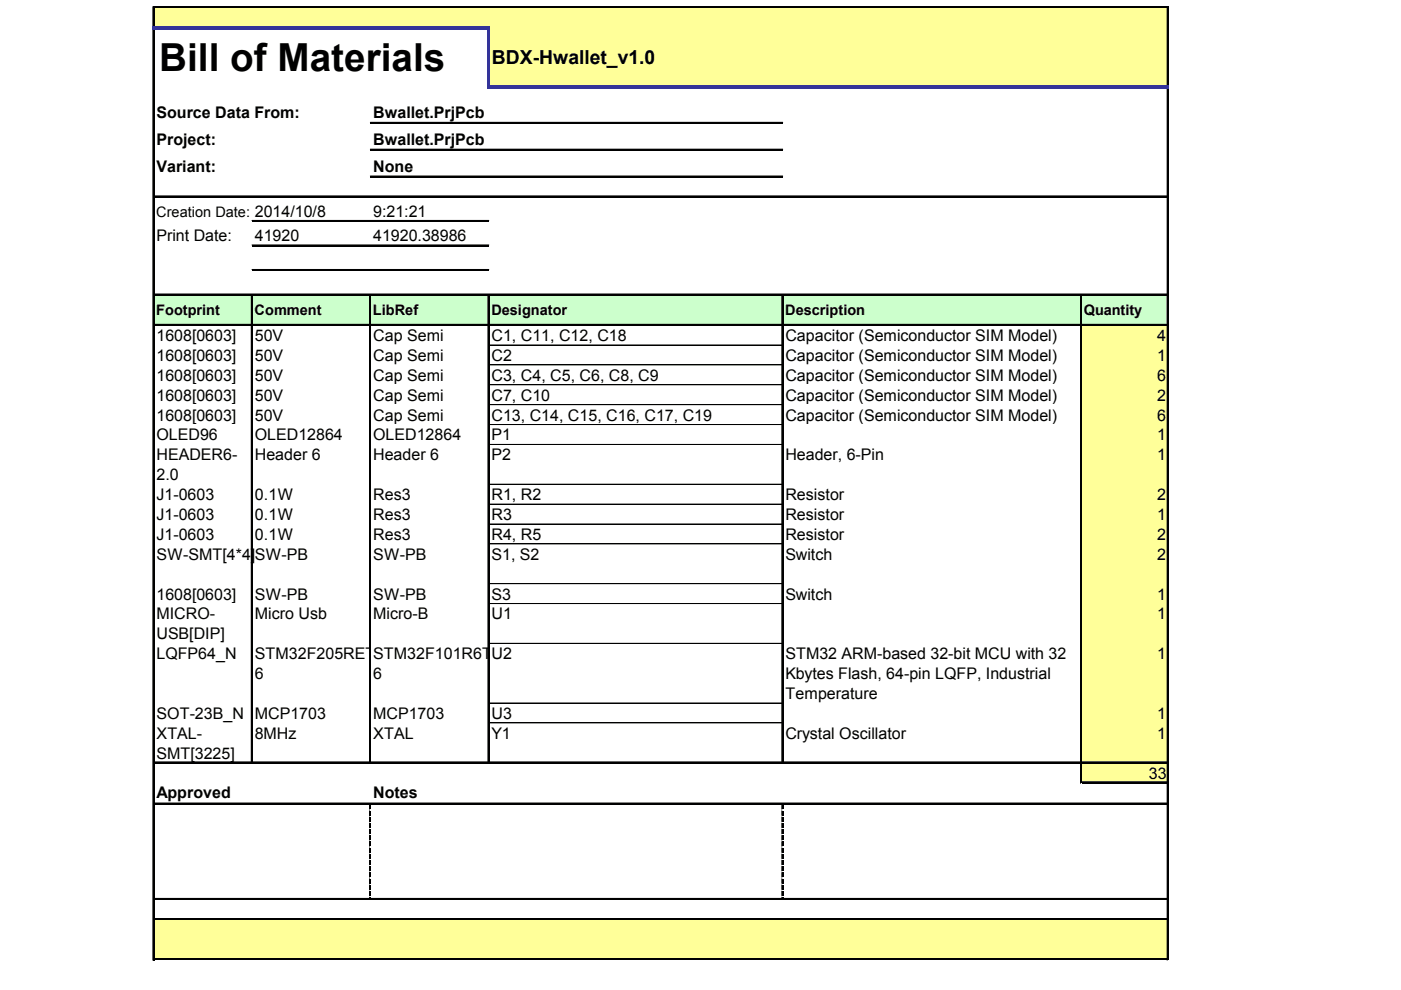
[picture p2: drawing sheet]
<svg xmlns="http://www.w3.org/2000/svg" width="297mm" height="210mm" viewBox="0 0 297 210" stroke-linecap="round" stroke-linejoin="round" font-family="sans-serif">
<defs><g id="words">
<text font-size="8.2" x="33.8" y="15.1">Bill of Materials</text>
<text font-size="4.1" x="104.3" y="13.6">BDX-Hwallet_v1.0</text>
<g font-size="3.4">
<text x="33.2" y="25">Source Data From:</text>
<text x="79.1" y="25">Bwallet.PrjPcb</text>
<text x="33.2" y="30.7">Project:</text>
<text x="79.1" y="30.7">Bwallet.PrjPcb</text>
<text x="33.2" y="36.4">Variant:</text>
<text x="79.1" y="36.4">None</text>
<text x="79.1" y="46">9:21:21</text>
<text x="33.2" y="51.2">Print Date:</text>
<text x="54" y="51.2">41920</text>
<text x="79.1" y="51.2">41920.38986</text>
<text x="33.2" y="72.3">1608[0603]</text>
<text x="33.2" y="76.5">1608[0603]</text>
<text x="54" y="72.3">50V</text>
<text x="54" y="76.5">50V</text>
<text x="79.1" y="72.3">Cap Semi</text>
<text x="79.1" y="76.5">Cap Semi</text>
<text x="104.2" y="72.3">C1, C11, C12, C18</text>
<text x="104.2" y="76.5">C2</text>
<text x="166.5" y="72.3">Capacitor (Semiconductor SIM Model)</text>
<text x="166.5" y="76.5">Capacitor (Semiconductor SIM Model)</text>
<text x="245.3" y="72.3">4</text>
<text x="245.3" y="76.5">1</text>
<text x="33.2" y="80.7">1608[0603]</text>
<text x="54" y="80.7">50V</text>
<text x="79.1" y="80.7">Cap Semi</text>
<text x="104.2" y="80.7">C3, C4, C5, C6, C8, C9</text>
<text x="166.5" y="80.7">Capacitor (Semiconductor SIM Model)</text>
<text x="245.3" y="80.7">6</text>
<text x="33.2" y="84.9">1608[0603]</text>
<text x="33.2" y="89.2">1608[0603]</text>
<text x="54" y="84.9">50V</text>
<text x="54" y="89.2">50V</text>
<text x="79.1" y="84.9">Cap Semi</text>
<text x="79.1" y="89.2">Cap Semi</text>
<text x="104.2" y="84.9">C7, C10</text>
<text x="104.2" y="89.2">C13, C14, C15, C16, C17, C19</text>
<text x="166.5" y="84.9">Capacitor (Semiconductor SIM Model)</text>
<text x="166.5" y="89.2">Capacitor (Semiconductor SIM Model)</text>
<text x="245.3" y="84.9">2</text>
<text x="245.3" y="89.2">6</text>
<text x="33.2" y="93.4">OLED96</text>
<text x="54" y="93.4">OLED12864</text>
<text x="79.1" y="93.4">OLED12864</text>
<text x="104.2" y="93.4">P1</text>
<text x="245.3" y="93.4">1</text>
<text x="33.2" y="97.6">HEADER6-</text>
<text x="33.2" y="101.8">2.0</text>
<text x="54" y="97.6">Header 6</text>
<text x="79.1" y="97.6">Header 6</text>
<text x="104.2" y="97.6">P2</text>
<text x="166.5" y="97.6">Header, 6-Pin</text>
<text x="245.3" y="97.6">1</text>
<text x="33.2" y="106">J1-0603</text>
<text x="54" y="106">0.1W</text>
<text x="79.1" y="106">Res3</text>
<text x="104.2" y="106">R1, R2</text>
<text x="166.5" y="106">Resistor</text>
<text x="245.3" y="106">2</text>
<text x="33.2" y="110.2">J1-0603</text>
<text x="54" y="110.2">0.1W</text>
<text x="79.1" y="110.2">Res3</text>
<text x="104.2" y="110.2">R3</text>
<text x="166.5" y="110.2">Resistor</text>
<text x="245.3" y="110.2">1</text>
<text x="33.2" y="114.5">J1-0603</text>
<text x="33.2" y="118.7">SW-SMT[4*4]</text>
<text x="54" y="114.5">0.1W</text>
<text x="54" y="118.7">SW-PB</text>
<text x="79.1" y="114.5">Res3</text>
<text x="79.1" y="118.7">SW-PB</text>
<text x="104.2" y="114.5">R4, R5</text>
<text x="104.2" y="118.7">S1, S2</text>
<text x="166.5" y="114.5">Resistor</text>
<text x="166.5" y="118.7">Switch</text>
<text x="245.3" y="114.5">2</text>
<text x="245.3" y="118.7">2</text>
<text x="33.2" y="127.1">1608[0603]</text>
<text x="33.2" y="131.3">MICRO-</text>
<text x="54" y="127.1">SW-PB</text>
<text x="54" y="131.3">Micro Usb</text>
<text x="79.1" y="127.1">SW-PB</text>
<text x="79.1" y="131.3">Micro-B</text>
<text x="104.2" y="127.1">S3</text>
<text x="104.2" y="131.3">U1</text>
<text x="166.5" y="127.1">Switch</text>
<text x="245.3" y="127.1">1</text>
<text x="245.3" y="131.3">1</text>
<text x="33.2" y="135.5">USB[DIP]</text>
<text x="33.2" y="139.8">LQFP64_N</text>
<text x="54" y="139.8">STM32F205RET</text>
<text x="54" y="144">6</text>
<text x="79.1" y="139.8">STM32F101R6T</text>
<text x="79.1" y="144">6</text>
<text x="104.2" y="139.8">U2</text>
<text x="166.5" y="139.8">STM32 ARM-based 32-bit MCU with 32</text>
<text x="166.5" y="144">Kbytes Flash, 64-pin LQFP, Industrial</text>
<text x="245.3" y="139.8">1</text>
<text x="166.5" y="148.2">Temperature</text>
<text x="33.2" y="152.4">SOT-23B_N</text>
<text x="54" y="152.4">MCP1703</text>
<text x="79.1" y="152.4">MCP1703</text>
<text x="104.2" y="152.4">U3</text>
<text x="245.3" y="152.4">1</text>
<text x="33.2" y="156.6">XTAL-</text>
<text x="33.2" y="160.8">SMT[3225]</text>
<text x="54" y="156.6">8MHz</text>
<text x="79.1" y="156.6">XTAL</text>
<text x="104.2" y="156.6">Y1</text>
<text x="166.5" y="156.6">Crystal Oscillator</text>
<text x="245.3" y="156.6">1</text>
<text x="243.6" y="165.1">33</text>
<text x="33.2" y="169.3">Approved</text>
<text x="79.1" y="169.3">Notes</text>
</g>
<g font-size="3.1">
<text x="33.1" y="46">Creation Date: 2014/10/8</text>
<text x="33.1" y="66.7">Footprint</text>
<text x="54" y="66.7">Comment</text>
<text x="79.1" y="66.7">LibRef</text>
<text x="104.2" y="66.7">Designator</text>
<text x="166.5" y="66.7">Description</text>
<text x="229.8" y="66.7">Quantity</text>
</g>
</g></defs>
<g fill="#ff9">
<path d="M32.7 1.7h214.9v4.4h-214.9z"/>
<path d="M103.6 6h144v12.5h-144z"/>
</g>
<path d="M32.7 62.5h214.9v6.5h-214.9z" fill="#cfc"/>
<g fill="#ff9">
<path d="M229.2 68.9h18.4v4.3h-18.4z"/>
<path d="M229.2 73.1h18.4v4.3h-18.4z"/>
<path d="M229.2 77.4h18.4v4.2h-18.4z"/>
<path d="M229.2 81.6h18.4v4.2h-18.4z"/>
<path d="M229.2 85.8h18.4v4.3h-18.4z"/>
<path d="M229.2 90h18.4v4.3h-18.4z"/>
<path d="M229.2 94.2h18.4v8.5h-18.4z"/>
<path d="M229.2 102.7h18.4v4.2h-18.4z"/>
<path d="M229.2 106.9h18.4v4.2h-18.4z"/>
<path d="M229.2 111.1h18.4v4.3h-18.4z"/>
<path d="M229.2 115.3h18.4v8.5h-18.4z"/>
<path d="M229.2 123.8h18.4v4.2h-18.4z"/>
<path d="M229.2 128h18.4v8.4h-18.4z"/>
<path d="M229.2 136.4h18.4v12.7h-18.4z"/>
<path d="M229.2 149.1h18.4v4.2h-18.4z"/>
<path d="M229.2 153.3h18.4v8.4h-18.4z"/>
<path d="M229.2 161.7h18.4v4.3h-18.4z"/>
<path d="M32.7 194.9h214.9v8.6h-214.9z"/>
</g>
<path d="M32.4 1.4v4.3M247.5 1.7v16.4" fill="none" stroke="#000" stroke-width=".21"/>
<path d="M32.6 1.4v4.3M247.6 1.7v16.4" fill="none" stroke="#000" stroke-width=".3"/>
<path d="M103.3 6.4h.6v12.4h-.6z" fill="#339"/>
<g fill="none" stroke="#000" stroke-width=".21">
<path d="M32.4 6.4v197.2M32.7 1.4h215.1M247.5 18.8v184.8M53.3 62.7v99.2M78.4 62.7v99.2M103.5 62.7v99.2M165.8 62.7v99.2M229.1 62.7v103.4M78.4 170.8v.8M78.4 171.9v1M78.4 173.2v1M78.4 174.5v1"/>
<path d="M78.4 175.8v1M78.4 177.1v1M78.4 178.4v1M78.4 179.8v.9M165.8 170.8v.8M165.8 171.9v1M165.8 173.2v1M165.8 174.5v1M165.8 175.8v1M165.8 177.1v1M165.8 178.4v1M165.8 179.8v.9"/>
<path d="M78.4 181.1v1M78.4 182.4v1M78.4 183.7v1M78.4 185v1M78.4 186.3v1M78.4 187.6v1M78.4 188.9v1M78.4 190.2v.5M165.8 181.1v1M165.8 182.4v1M165.8 183.7v1M165.8 185v1"/>
<path d="M165.8 186.3v1M165.8 187.6v1M165.8 188.9v1M165.8 190.2v.5"/>
</g>
<path d="M32.6 6.4v197.2M247.6 18.8v184.8M53.4 62.7v99.2M78.5 62.7v99.2M103.6 62.7v99.2M165.9 62.7v99.2M229.2 62.7v103.4" fill="none" stroke="#000" stroke-width=".3"/>
<g fill="#000">
<path d="M78.4 170.8h.3v.8h-.3zM78.4 171.9h.3v1h-.3zM78.4 173.2h.3v1h-.3zM78.4 174.5h.3v1h-.3zM78.4 175.8h.3v1h-.3zM78.4 177.1h.3v1h-.3zM78.4 178.4h.3v1h-.3zM78.4 179.8h.3v.9h-.3zM165.8 170.8h.3v.8h-.3zM165.8 171.9h.3v1h-.3zM165.8 173.2h.3v1h-.3zM165.8 174.5h.3v1h-.3z"/>
<path d="M165.8 175.8h.3v1h-.3zM165.8 177.1h.3v1h-.3zM165.8 178.4h.3v1h-.3zM165.8 179.8h.3v.9h-.3zM78.4 181.1h.3v1h-.3zM78.4 182.4h.3v1h-.3zM78.4 183.7h.3v1h-.3zM78.4 185h.3v1h-.3zM78.4 186.3h.3v1h-.3zM78.4 187.6h.3v1h-.3zM78.4 188.9h.3v1h-.3zM78.4 190.2h.3v.5h-.3z"/>
<path d="M165.8 181.1h.3v1h-.3zM165.8 182.4h.3v1h-.3zM165.8 183.7h.3v1h-.3zM165.8 185h.3v1h-.3zM165.8 186.3h.3v1h-.3zM165.8 187.6h.3v1h-.3zM165.8 188.9h.3v1h-.3zM165.8 190.2h.3v.5h-.3z"/>
</g>
<path d="M32.7 1.6h215.1" fill="none" stroke="#000" stroke-width=".33"/>
<g fill="#339">
<path d="M32.4 5.7h71.5v.7h-71.5z"/>
<path d="M103.9 18.1h143.9v.7h-143.9z"/>
</g>
<g fill="none" stroke="#000" stroke-width=".21">
<path d="M78.5 25.9h87.5M78.5 31.6h87.5M78.5 37.3h87.5M32.7 41.5h215.1M53.4 46.7h50.2M53.4 51.9h50.2M53.4 57.1h50.2M32.7 62.3h215.1M32.7 68.8h215.1M103.8 73.1h62M103.8 77.4h62M103.8 81.6h62"/>
<path d="M103.8 85.8h62M103.8 90h62M103.8 94.2h62M103.8 102.7h62M103.8 106.9h62M103.8 111.1h62M103.8 115.3h62M103.8 123.8h62M103.8 128h62M103.8 136.4h62M103.8 149.1h62M103.8 153.3h62"/>
<path d="M32.7 161.5h215.1M32.7 170.3h215.1M229.4 165.8h18.4M32.7 190.5h215.1M32.7 194.7h215.1M32.7 203.3h215.1"/>
</g>
<g fill="none" stroke="#000" stroke-width=".33">
<path d="M78.5 26.1h87.5M78.5 31.8h87.5M78.5 37.5h87.5M32.7 41.7h215.1M53.4 46.9h50.2M53.4 52.1h50.2M53.4 57.3h50.2M32.7 62.5h215.1M32.7 68.9h215.1M32.7 161.7h215.1M32.7 170.4h215.1M229.4 165.9h18.4"/>
<path d="M32.7 190.7h215.1M32.7 194.9h215.1M32.7 203.4h215.1"/>
</g>
<use href="#words"/>
</svg>
